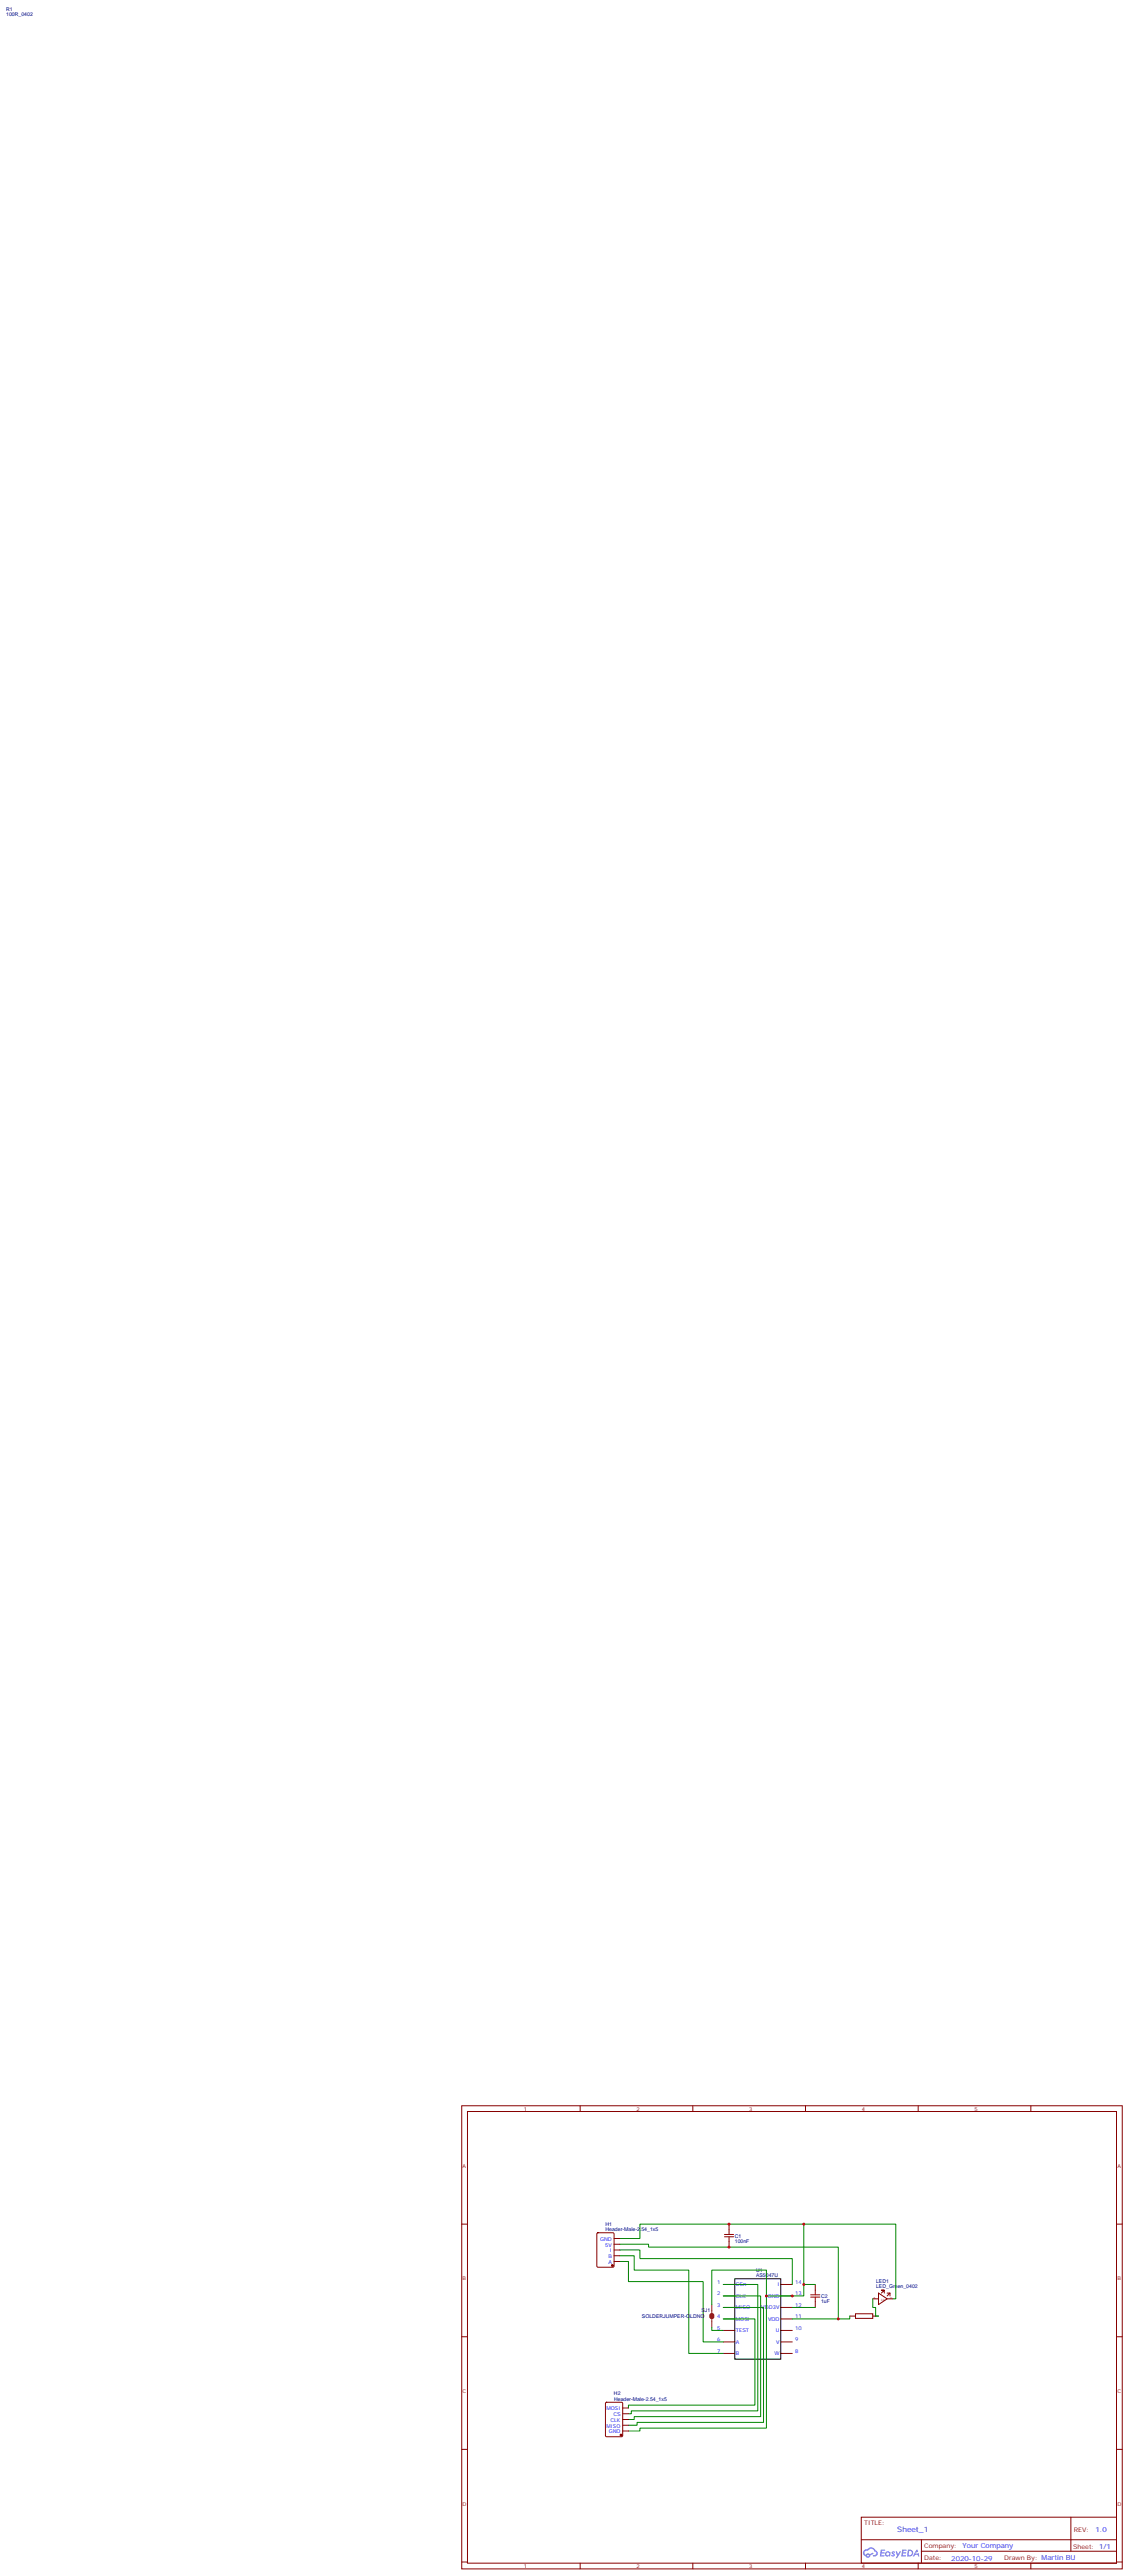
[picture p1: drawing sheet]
<svg xmlns="http://www.w3.org/2000/svg" width="692mm" height="1581mm" viewBox="0 0 692 1581" stroke-linecap="round" stroke-linejoin="round" font-family="sans-serif">
<defs><g id="words">
<text font-size="4.6" fill="#00f" x="551" y="1554">Sheet_1</text>
<g font-size="4.2" fill="#00f">
<text x="672" y="1555">1.0</text>
<text x="591" y="1564">Your Company</text>
<text x="584" y="1572">2020-10-29</text>
</g>
<g font-size="3.9" fill="#800">
<text x="530" y="1550">TITLE:</text>
<text x="659" y="1555">REV:</text>
<text x="567" y="1564">Company:</text>
<text x="659" y="1565">Sheet: 1/1</text>
<text x="567" y="1572">Date:</text>
<text x="616" y="1572">Drawn By: Martin BU</text>
</g>
<g font-size="3.2" fill="#000080">
<text x="4" y="10">100R_0402</text>
<text x="4" y="7">R1</text>
<text x="372" y="1367">H1</text>
<text x="372" y="1370">Header-Male-2.54_1x5</text>
<text x="451" y="1374">C1</text>
<text x="451" y="1377">100nF</text>
<text x="464" y="1398">AS5047U</text>
<text x="464" y="1395">U1</text>
<text x="538" y="1402">LED1</text>
<text x="538" y="1405">LED_Green_0402</text>
<text x="504" y="1414">1uF</text>
<text x="504" y="1411">C2</text>
<text x="430" y="1420">SJ1</text>
<text x="394" y="1423">SOLDERJUMPER-OLDNO</text>
<text x="377" y="1471">H2</text>
<text x="377" y="1474">Header-Male-2.54_1x5</text>
</g>
<g font-size="3.2" fill="#800">
<text x="321" y="1296">1</text>
<text x="391" y="1296">2</text>
<text x="460" y="1296">3</text>
<text x="529" y="1296">4</text>
<text x="598" y="1296">5</text>
<text x="284" y="1331">A</text>
<text x="686" y="1331">A</text>
<text x="284" y="1400">B</text>
<text x="686" y="1400">B</text>
<text x="284" y="1469">C</text>
<text x="686" y="1469">C</text>
<text x="284" y="1538">D</text>
<text x="686" y="1538">D</text>
<text x="321" y="1577">1</text>
<text x="391" y="1577">2</text>
<text x="460" y="1577">3</text>
<text x="529" y="1577">4</text>
<text x="598" y="1577">5</text>
</g>
<g font-size="3.2" fill="#00f">
<text x="368" y="1376">GND</text>
<text x="371" y="1379">5V</text>
<text x="374" y="1383">I</text>
<text x="373" y="1386">B</text>
<text x="373" y="1390">A</text>
<text x="440" y="1402">1</text>
<text x="452" y="1404">CSn</text>
<text x="477" y="1404">I</text>
<text x="488" y="1402">14</text>
<text x="440" y="1409">2</text>
<text x="488" y="1409">13</text>
<text x="452" y="1411">CLK</text>
<text x="471" y="1411">GND</text>
<text x="440" y="1416">3</text>
<text x="452" y="1418">MISO</text>
<text x="467" y="1418">VDD3V</text>
<text x="488" y="1416">12</text>
<text x="440" y="1423">4</text>
<text x="452" y="1425">MOSI</text>
<text x="471" y="1425">VDD</text>
<text x="488" y="1423">11</text>
<text x="440" y="1430">5</text>
<text x="452" y="1432">TEST</text>
<text x="476" y="1432">U</text>
<text x="488" y="1430">10</text>
<text x="440" y="1437">6</text>
<text x="452" y="1439">A</text>
<text x="476" y="1439">V</text>
<text x="488" y="1437">9</text>
<text x="440" y="1444">7</text>
<text x="452" y="1446">B</text>
<text x="475" y="1446">W</text>
<text x="488" y="1444">8</text>
<text x="372" y="1480">MOSI</text>
<text x="375" y="1487">CLK</text>
<text x="376" y="1483">CS</text>
<text x="372" y="1490">MISO</text>
<text x="374" y="1494">GND</text>
</g>
<g font-size="2.1" fill="#840000">
<text x="536" y="1411">A</text>
<text x="541" y="1412">12</text>
<text x="546" y="1411">C</text>
</g>
</g></defs>
<g fill="none" stroke="#870000" stroke-width=".61">
<path d="M283 1293h406v284h-406zM287 1296h398v278h-398zM356 1293v3M425 1293v3M494 1293v3M563 1293v3M633 1293v3M283 1365h4M685 1365h4M283 1435h4M685 1435h4M283 1504h4"/>
<path d="M685 1504h4M529 1545h156v29h-156zM529 1559h156M565 1559v14M657 1545v21M283 1573h4M356 1574v3M425 1574v3M494 1574v3M563 1574v3M565 1566h120M633 1574v3"/>
<path d="M685 1573h4"/>
</g>
<g fill="#5487ff">
<path d="M548 1567h1h-1a1.2 1.2 0 0 1 1 2 1.2 1.2 0 0 1-2 0v-1l1 1-1-1z"/>
<path d="M541 1565h2v1h-2v1h2l-2 1v1h2h-3z"/>
<path d="M554 1565h2v1h-2v1h2l-2 1v1h2h-3z"/>
<path d="M562 1565h1v2a.7 .7 0 0 0-1 0 .7 .7 0 0 0 0 1 .7 .7 0 0 0 1 0l1-1v2h-1h-2h-1z"/>
<path d="M550 1566l1 2 1-2h1l-3 5 1-2z"/>
<path d="M557 1565v4h1a2.2 2.2 0 0 0 2-2 2.2 2.2 0 0 0-3-2zM558 1566a1.4 1.4 0 0 1 2 2 1.4 1.4 0 0 1-2 1z"/>
<path d="M544 1567a1.7 1.7 0 0 0 0 2 1.7 1.7 0 0 0 2 0v-2l-1-1zM544 1568a1 1 0 0 1 2 0 1 1 0 0 1-2 0z"/>
<path d="M530 1566a3 3 0 0 0 4 4v-1l2-1v-1l-2 1h-1a1.3 1.3 0 0 1-2 0 1.3 1.3 0 0 1 0-2 1.3 1.3 0 0 1 1 0h1a2.1 2.1 0 0 1 2-1 2.1 2.1 0 0 1 2 1 1.1 1.1 0 0 1 1 2 1.1 1.1 0 0 1-2 1 2 2 0 0 0 3-1 2 2 0 0 0-2-3 3 3 0 0 0-5 0zM532 1569a.5 .5 0 0 1 1 0 .5 .5 0 0 1-1 0z"/>
<circle cx="562" cy="1567" r=".3"/>
</g>
<g fill="none" stroke="#870000" stroke-width=".61">
<path d="M366 1371h10h1v20l-1 1h-9l-1-1zM377 1378h3M377 1374h3M447 1365v4M447 1376v4M377 1388h3M377 1385h3M377 1381h3M444 1403h7M444 1410h7M444 1417h7M479 1403h7"/>
<path d="M479 1410h7M479 1417h7M500 1403v3M500 1413v4M444 1424h7M444 1431h7M444 1438h7M479 1424h7M479 1431h7M479 1438h7M444 1445h7M479 1445h7"/>
<path d="M372 1475h9h1v20v1h-10zM382 1478h4M382 1492h4M382 1489h4M382 1485h4M382 1482h4"/>
</g>
<path d="M451 1399h28v49h-28z" fill="none" stroke="#000" stroke-width=".61"/>
<g fill="none" stroke="#008700" stroke-width=".61">
<path d="M380 1378h18v2h116v44h-28M380 1374h13v-9h100v45h-23v81h-77v1h-7M493 1365h57v46h-2M380 1381h13v6h93v16M380 1388h6v13h46v37h12M380 1385h9v9h34v51h21M444 1417h25v70h-78v2h-5M444 1410h23v74h-78v1h-3M444 1403h21v77h-78v2h-1M470 1410v-16h-33v21M486 1417h14M493 1403h7"/>
<path d="M536 1411v6h1v5h2M437 1429v2h7M444 1424h19v53h-77v1M521 1422v2h-7"/>
</g>
<path d="M445 1372h5M445 1373h5M447 1369v3M447 1373v3M497 1410h6M497 1409h6M500 1406v3M500 1410v3" fill="none" stroke="#a10000" stroke-width=".61"/>
<path d="M536 1411h3M539 1408l5 3-5 4zM541 1408l2-2h-2h2v2M544 1408h2l-2 2M544 1411h4M546 1408v2M521 1422h4M525 1420h11v3h-11zM536 1422h3" fill="none" stroke="#850000" stroke-width=".61"/>
<g fill="#870000" stroke="#870000" stroke-width=".61">
<circle cx="376" cy="1391" r=".5"/>
<circle cx="381" cy="1495" r=".5"/>
</g>
<path d="M436 1422a.7 .7 0 0 1 1-1 .7 .7 0 0 1 1 1M436 1422a.7 .7 0 0 0 1 1 .7 .7 0 0 0 1-1" fill="none" stroke="#8c2424" stroke-width="1.8"/>
<path d="M437 1415v5M437 1424v5" fill="none" stroke="#8c2424" stroke-width=".61"/>
<g fill="#c00">
<circle cx="447" cy="1365" r=".9"/>
<circle cx="493" cy="1403" r=".9"/>
<circle cx="486" cy="1410" r=".9"/>
<circle cx="493" cy="1365" r=".9"/>
<circle cx="514" cy="1424" r=".9"/>
<circle cx="447" cy="1380" r=".9"/>
<circle cx="470" cy="1410" r=".9"/>
</g>
<use href="#words"/>
</svg>
